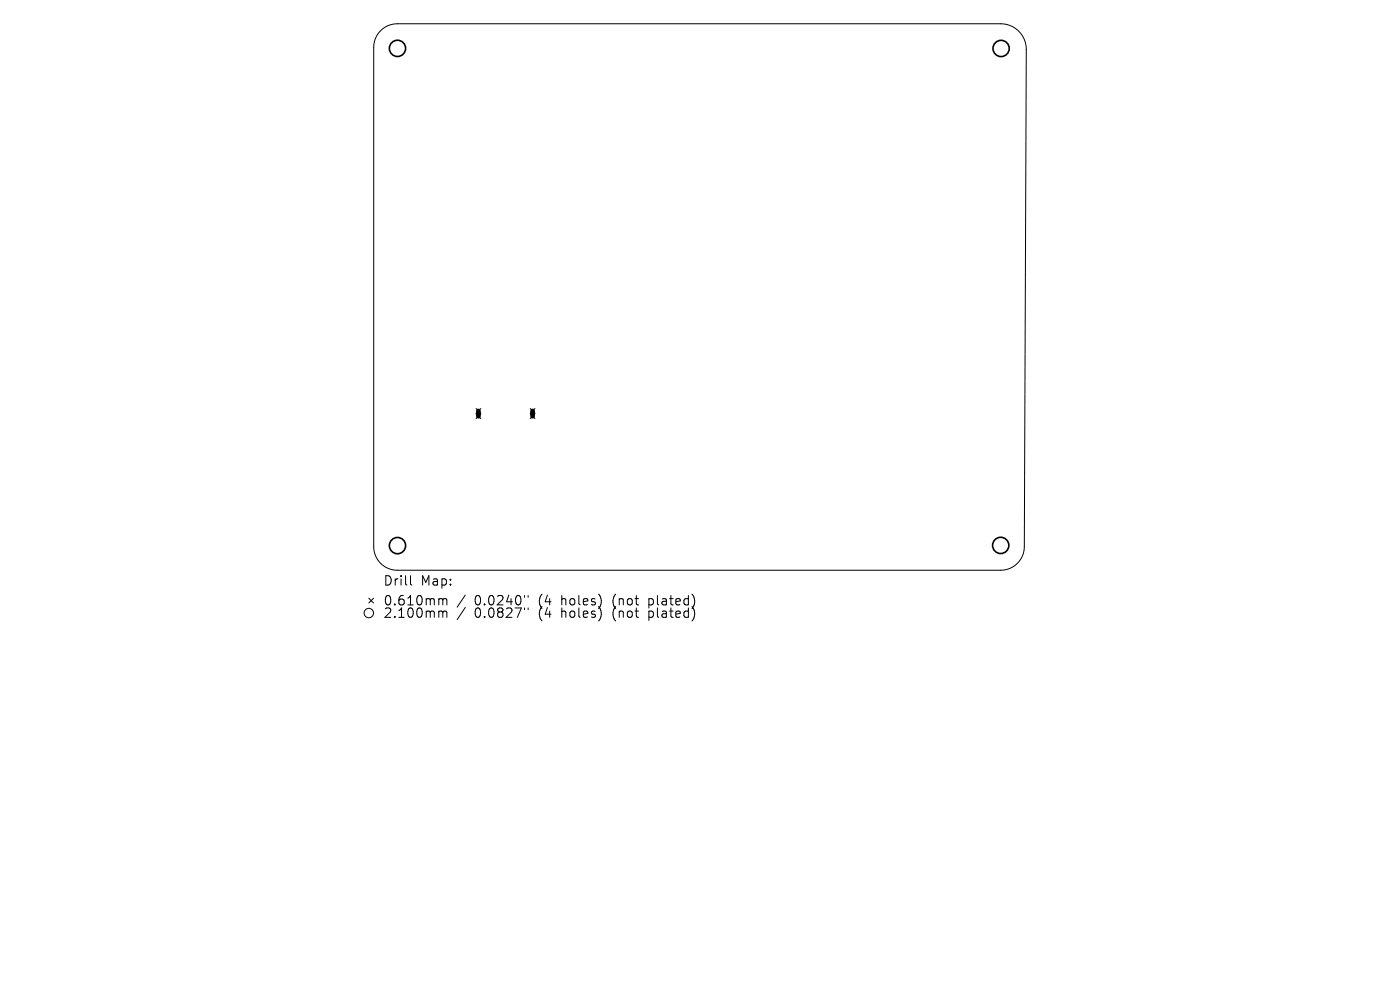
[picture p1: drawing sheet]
<svg xmlns="http://www.w3.org/2000/svg" width="297mm" height="210mm" viewBox="0 0 297 210" stroke-linecap="round" stroke-linejoin="round" font-family="sans-serif">
<defs><g id="words">
<g font-size="2.8">
<text x="81.2" y="124.5">Drill</text>
<text x="89.2" y="124.5">Map:</text>
<text x="81.2" y="128.7">0.610mm</text>
<text x="81.2" y="131.3">2.100mm</text>
<text x="100.7" y="128.7">0.0240&quot;</text>
<text x="100.7" y="131.3">0.0827&quot;</text>
<text x="114.4" y="128.7">(4</text>
<text x="114.4" y="131.3">(4</text>
<text x="119.4" y="128.7">holes)</text>
<text x="119.4" y="131.3">holes)</text>
<text x="130.4" y="128.7">(not</text>
<text x="130.4" y="131.3">(not</text>
<text x="138.2" y="128.7">plated)</text>
<text x="138.2" y="131.3">plated)</text>
</g>
</g></defs>
<g fill="none" stroke="#000" stroke-width=".21">
<path d="M80.7 6.5a5 5 0 0 1 3.6-1.5h128a5.4 5.4 0 0 1 5.4 5.5l-.4 105.5a5 5 0 0 1-5 5h-128a5 5 0 0 1-5-5v-106a5 5 0 0 1 1.4-3.5zM101 86.7l1 1M101 87.8l1 1M102 86.7l-1 1M102 87.8l-1 1M112.5 86.7l1 1M112.5 87.8l1 1M113.5 86.7l-1 1M113.5 87.8l-1 1M78.2 126.9l1 1M79.2 126.9l-1 1M87.1 122.1v1.7l.3 .3"/>
<path d="M93.4 127l.4 .1 .1 .2M93.4 129.6h.3l.2 .3M93.9 127.3l.3-.3 .5 .1 .1 1.2M93.9 127.3v1M93.9 129.9v1.1M93.9 129.9l.3-.3 .5 .1 .1 1.3M98.7 126.2l-1.7 2.6M98.7 128.9l-1.7 2.5M111.3 126.3v.4M111.3 129v.3M112 126.3v.4M112 129v.3"/>
<circle cx="78.2" cy="130" r="1"/>
</g>
<path d="M101.5 87.2v1.1M113 87.2v1.1" fill="none" stroke="#000" stroke-width="1"/>
<g fill="none" stroke="#000" stroke-width=".34">
<circle cx="84.3" cy="10.3" r="1.72"/>
<circle cx="212.4" cy="10.3" r="1.72"/>
<circle cx="84.3" cy="115.7" r="1.72"/>
<circle cx="212.3" cy="115.7" r="1.72"/>
</g>
<use href="#words"/>
</svg>
